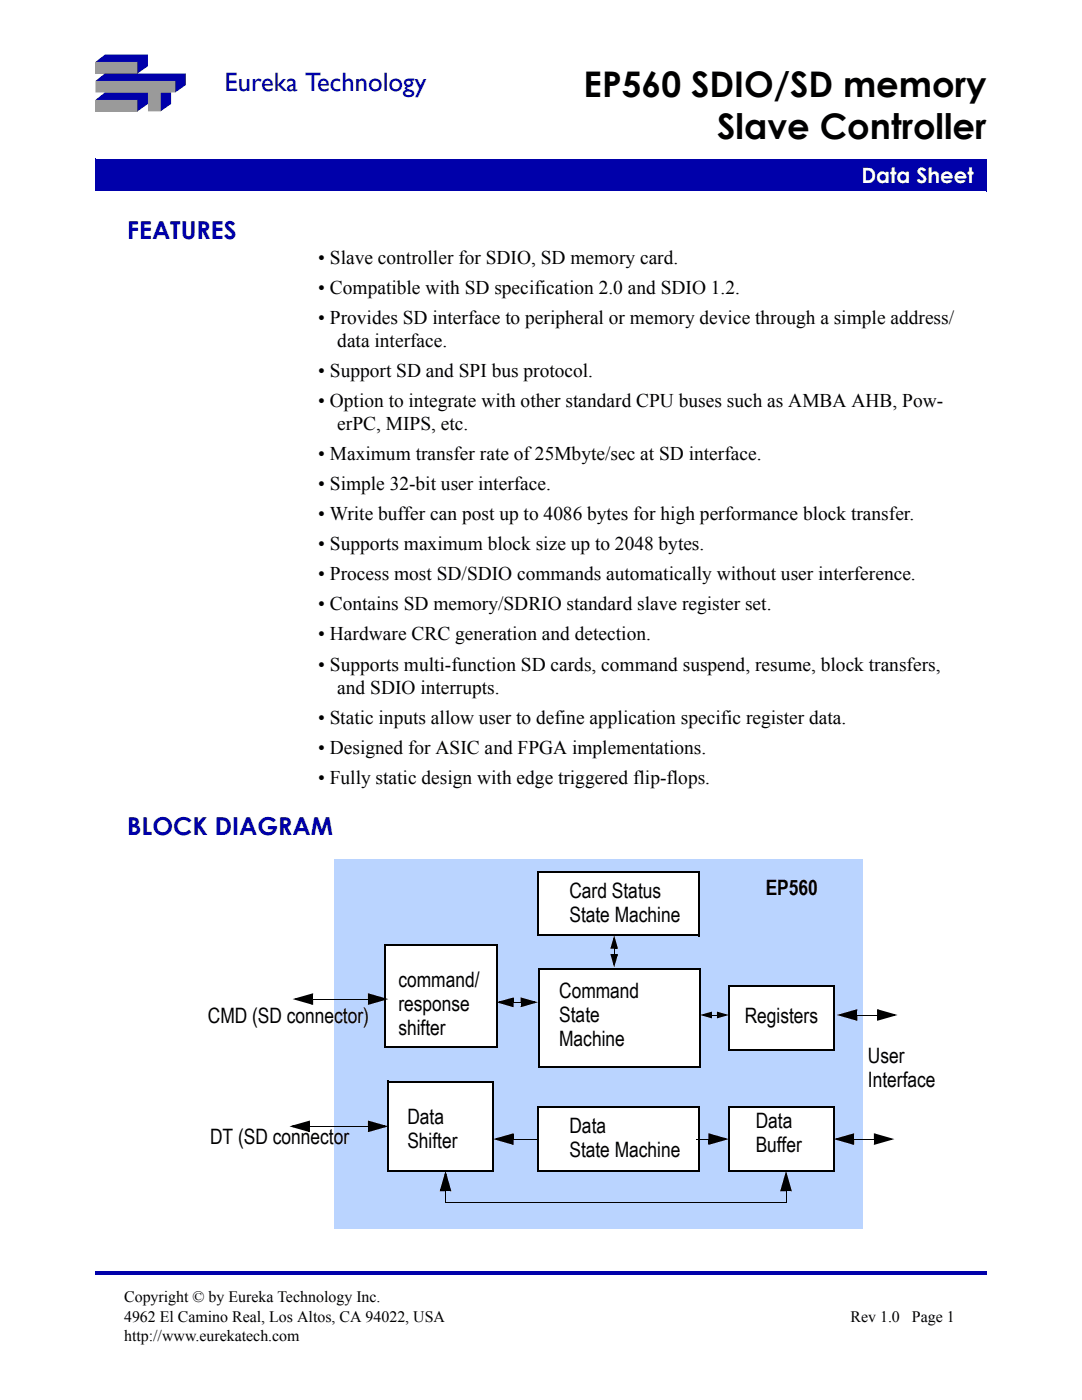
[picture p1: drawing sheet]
<svg xmlns="http://www.w3.org/2000/svg" width="216mm" height="279mm" viewBox="0 0 216 279" stroke-linecap="round" stroke-linejoin="round" font-family="sans-serif">
<defs><g id="words">
<g font-size="7">
<text x="116.5" y="19.3">EP560 SDIO/SD memory</text>
<text x="143.1" y="27.8">Slave Controller</text>
</g>
<text font-size="5.3" fill="#00a" x="44.8" y="18.2">Eureka Technology</text>
<g font-size="4.9" fill="#00a">
<text x="25.4" y="47.7">FEATURES</text>
<text x="25.4" y="166.6">BLOCK DIAGRAM</text>
</g>
<text font-size="4.2" fill="#fff" x="171.9" y="36.5">Data Sheet</text>
<g font-size="4.2">
<text x="113.6" y="179.2">Card Status</text>
<text x="152.8" y="178.5">EP560</text>
<text x="113.6" y="184">State Machine</text>
<text x="79.5" y="197">command/</text>
<text x="79.5" y="201.8">response</text>
<text x="111.6" y="199.1">Command</text>
<text x="111.6" y="203.9">State</text>
<text x="41.5" y="204.2">CMD (SD connector)</text>
<text x="79.5" y="206.6">shifter</text>
<text x="111.6" y="208.7">Machine</text>
<text x="148.6" y="204.2">Registers</text>
<text x="173.2" y="212.2">User</text>
<text x="173.2" y="217">Interface</text>
<text x="81.3" y="224.2">Data</text>
<text x="113.6" y="226.1">Data</text>
<text x="150.8" y="225.2">Data</text>
<text x="41.9" y="228.3">DT (SD connector</text>
<text x="81.3" y="229">Shifter</text>
<text x="113.6" y="230.9">State Machine</text>
<text x="150.8" y="230">Buffer</text>
</g>
<g font-size="3.9">
<text x="63.5" y="52.7">• Slave controller for SDIO, SD memory card.</text>
<text x="63.5" y="58.7">• Compatible with SD specification 2.0 and SDIO 1.2.</text>
<text x="63.5" y="64.7">• Provides SD interface to peripheral or memory device through a simple address/</text>
<text x="67.3" y="69.3">data interface.</text>
<text x="63.5" y="75.2">• Support SD and SPI bus protocol.</text>
<text x="63.5" y="81.3">• Option to integrate with other standard CPU buses such as AMBA AHB, Pow-</text>
<text x="67.3" y="85.8">erPC, MIPS, etc.</text>
<text x="63.5" y="91.8">• Maximum transfer rate of 25Mbyte/sec at SD interface.</text>
<text x="63.5" y="97.8">• Simple 32-bit user interface.</text>
<text x="63.5" y="103.8">• Write buffer can post up to 4086 bytes for high performance block transfer.</text>
<text x="63.5" y="109.8">• Supports maximum block size up to 2048 bytes.</text>
<text x="63.5" y="115.8">• Process most SD/SDIO commands automatically without user interference.</text>
<text x="63.5" y="121.8">• Contains SD memory/SDRIO standard slave register set.</text>
<text x="63.5" y="127.8">• Hardware CRC generation and detection.</text>
<text x="63.5" y="133.8">• Supports multi-function SD cards, command suspend, resume, block transfers,</text>
<text x="67.3" y="138.4">and SDIO interrupts.</text>
<text x="63.5" y="144.4">• Static inputs allow user to define application specific register data.</text>
<text x="63.5" y="150.4">• Designed for ASIC and FPGA implementations.</text>
<text x="63.5" y="156.4">• Fully static design with edge triggered flip-flops.</text>
</g>
<g font-size="3.2">
<text x="24.8" y="259.9">Copyright © by Eureka Technology Inc.</text>
<text x="24.8" y="263.8">4962 El Camino Real, Los Altos, CA 94022, USA</text>
<text x="169.7" y="263.7">Rev 1.0</text>
<text x="182" y="263.7">Page 1</text>
<text x="24.8" y="267.7">http://www.eurekatech.com</text>
</g>
</g></defs>
<g fill="#00a">
<path d="M19 253.7h177.8v.7h-177.8z"/>
<path d="M19 31.8h177.8v6.3h-177.8z"/>
</g>
<path d="M19 38.1h177.8M19 31.7v6.4M19 31.8h177.9M196.8 31.8v6.4" fill="none" stroke="#00a" stroke-width=".2"/>
<path d="M103.5 14.6h93.3v14h-93.3z" fill="#fff"/>
<g fill="#9a9a9a">
<path d="M19 12.4h8.4v2.3h-8.4z"/>
<path d="M19 19.9h8.4v2.3h-8.4z"/>
</g>
<path d="M19 16.2h16v2.3h-3v3.7h-2.5v-3.7h-10.5z" fill-rule="evenodd" fill="#9a9a9a"/>
<g fill="#00a">
<path d="M32 18.5h2.1v2.2l-2.1 1.5z"/>
<path d="M19 16.2l1.9-1.5h16.2v2.3l-2.1 1.5v-2.3z" fill-rule="evenodd"/>
<path d="M19 12.4l1.9-1.5h8.6v2.3l-2.1 1.5v-2.3z" fill-rule="evenodd"/>
<path d="M19 19.9l1.9-1.4h8.6v2.2l-2.1 1.5v-2.3z" fill-rule="evenodd"/>
</g>
<path d="M66.7 171.4h105.4v73.7h-105.4z" fill="#bad4ff"/>
<path d="M76.8 188.6h22.3v20.3h-22.3z" fill="#fff"/>
<path d="M76.8 188.6h22.5M76.8 188.4v20.5M99.1 188.6v20.5M76.7 208.9h22.4" fill="none" stroke="#000" stroke-width=".36"/>
<path d="M77.5 215.9h20.9v17.8h-20.9z" fill="#fff"/>
<path d="M77.5 215.9h21.1M77.5 215.7v18M98.4 215.9v17.9M77.3 233.7h21.1" fill="none" stroke="#000" stroke-width=".36"/>
<g fill="#000">
<path d="M62.1 198.5h.4v.9h-.4zM58.4 199.4l4.1-1.2-.1 .4-3.3 1-.1-.4 3.4 1-.1 .3-.2-.2v-.9h.4v1.2zM73.4 198.2l4.1 1.2-4.1 1.2 .1-.4 3.3-1 .1 .4-3.4-1 .1-.3 .2 .2v.9h-.4zM73.4 199.4h.4v.9h-.4zM102.1 199.3h.4v.7h-.4zM102.4 199.9h1.5v.2h-1.5zM103.9 199.9v.2zM99 200l3.5-.9-.1 .4-2.7 .7-.1-.3 2.8 .7-.1 .4-.2-.2v-.8h.4v1zM103.9 199.1l3.4 .9-3.4 1 .1-.4 2.6-.7 .1 .3-2.7-.7 .1-.4 .1 .2v.7h-.3zM103.9 200h.3v.8h-.3zM61.5 223.9h.3v.9h-.3zM57.8 224.8l4-1.2-.1 .4-3.2 1-.1-.4 3.3 1-.1 .3-.1-.2v-.9h.3v1.2z"/>
<path d="M73.4 223.6l4.1 1.2-4.1 1.2 .1-.4 3.3-1 .1 .4-3.4-1 .1-.3 .2 .2v.9h-.4zM73.4 224.8h.4v.9h-.4z"/>
</g>
<path d="M59.1 199.4l3.2-.9v1.8zM73.6 198.5l3.2 .9-3.2 .9zM99.7 200l2.6-.7v1.5zM104.1 199.3l2.6 .7-2.6 .8zM58.4 224.8l3.3-.9v1.8zM73.6 223.9l3.2 .9-3.2 .9z" fill="#000"/>
<path d="M62.4 199.4h11.1M61.8 224.8h11.7" fill="none" stroke="#000" stroke-width=".2"/>
<path d="M107.6 193.3h32.1v19.7h-32.1z" fill="#fff"/>
<path d="M107.6 193.3h32.3M107.6 193.1v19.9M139.7 193.3v19.9M107.4 213h32.3" fill="none" stroke="#000" stroke-width=".36"/>
<path d="M107.3 221h32.1v12.7h-32.1z" fill="#fff"/>
<path d="M107.1 233.7h32.3M107.3 221h32.3M107.3 220.8v12.9M139.4 221v12.8" fill="none" stroke="#000" stroke-width=".36"/>
<path d="M145.4 221h21v12.7h-21z" fill="#fff"/>
<path d="M145.2 233.7h21.2M145.4 221h21.2M145.4 220.8v12.9M166.4 221v12.8" fill="none" stroke="#000" stroke-width=".36"/>
<path d="M145.4 196.8h21v12.7h-21z" fill="#fff"/>
<path d="M145.4 196.8h21.2M145.4 196.7v12.8M166.4 196.8v12.9M145.2 209.5h21.2" fill="none" stroke="#000" stroke-width=".36"/>
<path d="M102.1 226.4h.4v.9h-.4zM98.4 227.3l4.1-1.1-.1 .4-3.3 .9-.1-.3 3.4 .9-.1 .3-.2-.1v-1h.4v1.2z" fill="#000"/>
<path d="M99.1 227.3l3.2-.9v1.9z" fill="#000"/>
<path d="M102.4 227.3h5" fill="none" stroke="#000" stroke-width=".2"/>
<path d="M107.3 174h32.1v12.7h-32.1z" fill="#fff"/>
<path d="M107.3 174h32.3M107.3 173.8v12.9M139.4 174v12.9M107.1 186.7h32.3" fill="none" stroke="#000" stroke-width=".36"/>
<g fill="#000">
<path d="M122 190.4h.6v.4h-.6zM122.5 189.3h.1zM122.5 189.3h.1v1.2h-.1zM122.6 186.7l.7 2.6-.4-.1-.5-1.8 .3-.1-.5 1.9-.3-.1 .7-.1v.3h-.8zM122.6 189h.5v.3h-.5zM121.8 190.4l.4 .1 .5 1.9-.3 .1 .5-2 .4 .1-.7 .2v-.4h.7l-.7 2.7zM141.7 202.1h.4v.5h-.4zM142 202.5l.1 .1zM139.7 202.6l2.4-.7-.2 .4-1.5 .4-.1-.3 1.6 .4-.1 .4-.1-.6h.4v.6zM142.1 202.5h1v.1h-1zM143 201.9l2.4 .7-2.4 .6 .2-.4 1.5-.4 .1 .3-1.6-.4 .1-.3 .1 .6h-.4zM143 202.6h.4v.4h-.4z"/>
<path d="M170.7 201.6h.4v1h-.4zM167 202.6l4.1-1.2-.2 .4-3.2 .9-.1-.3 3.3 .9-.1 .4-.1-.2v-.9h.4v1.1zM175 201.4l4.1 1.2-4.1 1.1 .1-.4 3.3-.9 .1 .3-3.4-.9 .1-.3 .2 .1v1h-.4zM175 202.6h.4v.9h-.4zM175 202.5l.1 .1zM88.9 233.7l1.2 4-.4-.1-1-3.2 .4-.1-1 3.3-.3-.1 .2-.1h.9v.3h-1.2zM88.9 237.4h.9v.3h-.9zM141.4 226.2l4 1.1-4 1.2 .1-.4 3.2-.9 .1 .3-3.3-.9 .1-.4 .1 .2v.9h-.3zM141.4 227.3h.3v1h-.3zM156.8 233.7l1.2 4-.4-.1-.9-3.2 .3-.1-.9 3.3-.4-.1 .2-.1h.9v.3h-1.1zM156.8 237.4h1v.3h-1zM170.1 226.4h.3v.9h-.3z"/>
<path d="M166.3 227.3l4.1-1.1-.1 .4-3.3 .9-.1-.3 3.4 .9-.1 .3-.1-.1v-1h.3v1.2zM174.4 226.2l4.1 1.1-4.1 1.2 .1-.4 3.3-.9 .1 .3-3.4-.9 .1-.4 .1 .2v.9h-.3zM174.4 227.3h.3v1h-.3zM174.4 227.2l.1 .2z"/>
</g>
<path d="M122.6 187.3l.5 1.9h-1.1zM122 190.6h1.1l-.5 1.8zM140.3 202.6l1.6-.5v.9zM143.2 202.1l1.6 .5-1.6 .4zM167.6 202.6l3.3-1v1.9zM175.2 201.6l3.2 1-3.2 .9zM88.9 234.3l.9 3.3h-1.8zM141.5 226.4l3.3 .9-3.3 1zM156.8 234.3l1 3.3h-1.9zM167 227.3l3.3-.9v1.9zM174.5 226.4l3.3 .9-3.3 1z" fill="#000"/>
<path d="M171 202.6h4M88.9 237.7v2.4M139 227.3h2.4M156.8 237.7v2.3M170.3 227.3h4.1M88.9 240h68" fill="none" stroke="#000" stroke-width=".2"/>
<use href="#words"/>
</svg>
